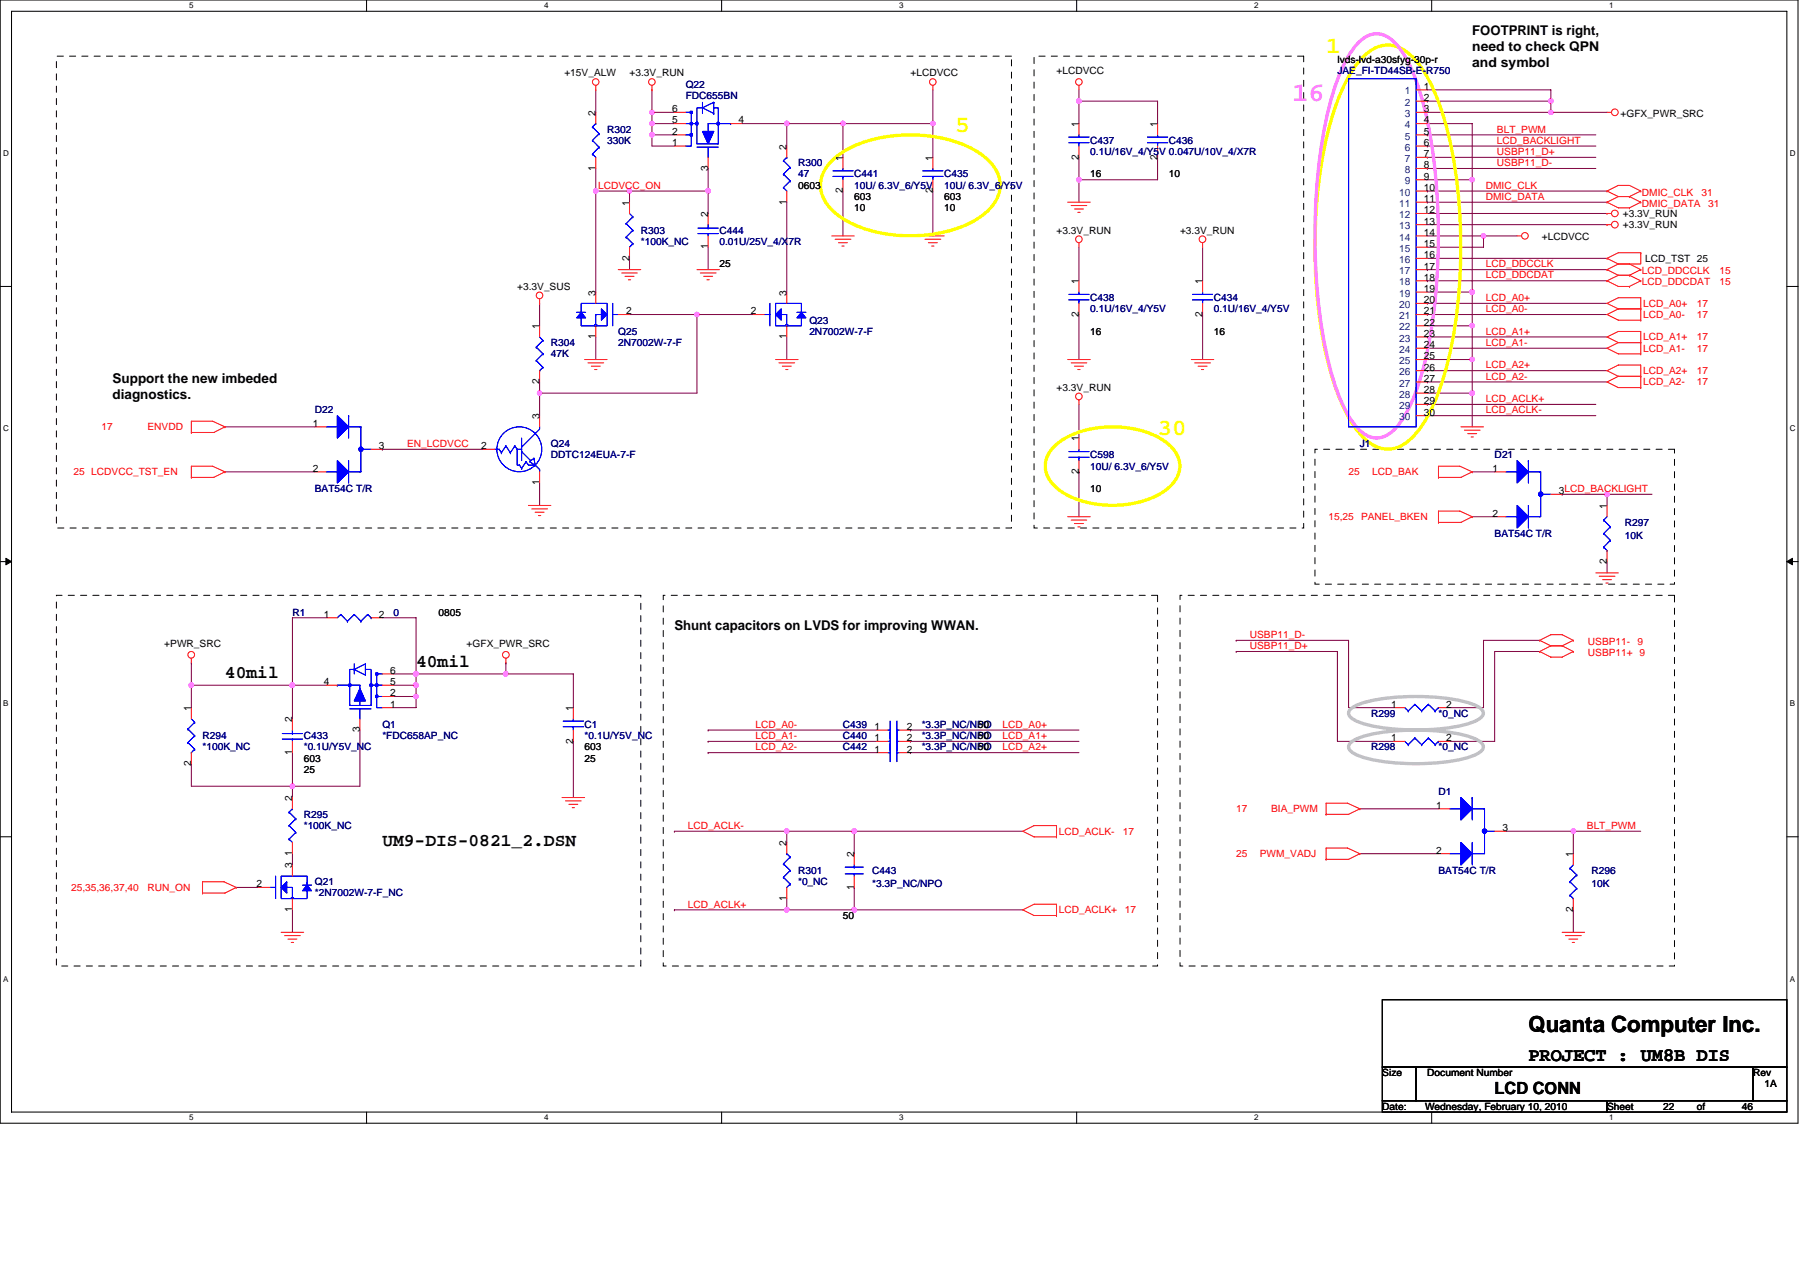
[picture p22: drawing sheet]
<svg xmlns="http://www.w3.org/2000/svg" width="297mm" height="210mm" viewBox="0 0 297 210" stroke-linecap="round" stroke-linejoin="round" font-family="sans-serif">
<defs><g id="words">
<text font-size="4.4" fill="#ff80ff" x="213.3" y="16.7">16</text>
<g font-size="3.9" fill="#ff0">
<text x="218.8" y="8.8">1</text>
<text x="157.6" y="21.8">5</text>
<text x="191" y="71.8">30</text>
</g>
<text font-size="3.7" x="252.2" y="170.3">Quanta Computer Inc.</text>
<text font-size="3.1" x="252.2" y="175.1">PROJECT : UM8B DIS</text>
<g font-size="3">
<text x="37.1" y="111.9">40mil</text>
<text x="68.7" y="110">40mil</text>
<text x="63.1" y="139.7">UM9-DIS-0821_2.DSN</text>
</g>
<text font-size="2.8" x="246.7" y="180.6">LCD CONN</text>
<g font-size="2.2">
<text x="242.9" y="5.8">FOOTPRINT is right,</text>
<text x="242.9" y="8.4">need to check QPN</text>
<text x="242.9" y="11">and symbol</text>
<text x="18.6" y="63.2">Support the new imbeded</text>
<text x="18.6" y="65.9">diagnostics.</text>
<text x="111.3" y="104">Shunt capacitors on LVDS for improving WWAN.</text>
</g>
<g font-size="1.7">
<text x="220.7" y="10.4">lvds-lvd-a30sfyg-30p-r</text>
<text x="93.1" y="12.6">+15V_ALW</text>
<text x="103.9" y="12.6">+3.3V_RUN</text>
<text x="150.2" y="12.6">+LCDVCC</text>
<text x="174.3" y="12.2">+LCDVCC</text>
<text x="235" y="16.7">2</text>
<text x="235" y="14.8">1</text>
<text x="98.3" y="19.1" transform="rotate(-90 98.3 19.1)">2</text>
<text x="110.9" y="18.5">6</text>
<text x="110.9" y="20.4">5</text>
<text x="110.9" y="22.2">2</text>
<text x="121.9" y="20.4">4</text>
<text x="178" y="21" transform="rotate(-90 178 21)">1</text>
<text x="191" y="21" transform="rotate(-90 191 21)">1</text>
<text x="235" y="20.4">4</text>
<text x="235" y="22.2">5</text>
<text x="235" y="18.5">3</text>
<text x="267.4" y="19.3">+GFX_PWR_SRC</text>
<text x="98.3" y="28.2" transform="rotate(-90 98.3 28.2)">1</text>
<text x="110.9" y="24.1">1</text>
<text x="116.8" y="28.2" transform="rotate(-90 116.8 28.2)">3</text>
<text x="129.8" y="24.7" transform="rotate(-90 129.8 24.7)">2</text>
<text x="139.1" y="26.5" transform="rotate(-90 139.1 26.5)">1</text>
<text x="153.9" y="26.5" transform="rotate(-90 153.9 26.5)">1</text>
<text x="178" y="26.3" transform="rotate(-90 178 26.3)">2</text>
<text x="179.9" y="29.3">16</text>
<text x="191" y="26.3" transform="rotate(-90 191 26.3)">2</text>
<text x="192.9" y="29.3">10</text>
<text x="235" y="27.8">8</text>
<text x="235" y="24.1">6</text>
<text x="235" y="29.7">9</text>
<text x="235" y="26">7</text>
<text x="103.9" y="34" transform="rotate(-90 103.9 34)">1</text>
<text x="116.8" y="35.8" transform="rotate(-90 116.8 35.8)">2</text>
<text x="129.8" y="33.8" transform="rotate(-90 129.8 33.8)">1</text>
<text x="131.7" y="31.2">0603</text>
<text x="139.1" y="31.9" transform="rotate(-90 139.1 31.9)">2</text>
<text x="141" y="34.9">10</text>
<text x="141" y="33">603</text>
<text x="153.9" y="31.9" transform="rotate(-90 153.9 31.9)">2</text>
<text x="155.8" y="34.9">10</text>
<text x="155.8" y="33">603</text>
<text x="235" y="35.2">12</text>
<text x="235" y="31.5">10</text>
<text x="235" y="33.4">11</text>
<text x="267.8" y="35.8">+3.3V_RUN</text>
<text x="116.8" y="41.2" transform="rotate(-90 116.8 41.2)">1</text>
<text x="174.3" y="38.6">+3.3V_RUN</text>
<text x="194.7" y="38.6">+3.3V_RUN</text>
<text x="235" y="38.9">14</text>
<text x="235" y="40.8">15</text>
<text x="235" y="37.1">13</text>
<text x="254.4" y="39.7">+LCDVCC</text>
<text x="267.8" y="37.7">+3.3V_RUN</text>
<text x="85.3" y="47.8">+3.3V_SUS</text>
<text x="103.9" y="43" transform="rotate(-90 103.9 43)">2</text>
<text x="118.7" y="44.1">25</text>
<text x="178" y="46.9" transform="rotate(-90 178 46.9)">1</text>
<text x="198.4" y="46.9" transform="rotate(-90 198.4 46.9)">1</text>
<text x="235" y="46.3">18</text>
<text x="235" y="42.6">16</text>
<text x="235" y="44.5">17</text>
<text x="271.5" y="43.2">LCD_TST 25</text>
<text x="98.3" y="48.8" transform="rotate(-90 98.3 48.8)">3</text>
<text x="103.3" y="51.9">2</text>
<text x="123.9" y="51.9">2</text>
<text x="129.8" y="48.8" transform="rotate(-90 129.8 48.8)">3</text>
<text x="178" y="52.3" transform="rotate(-90 178 52.3)">2</text>
<text x="198.4" y="52.3" transform="rotate(-90 198.4 52.3)">2</text>
<text x="235" y="53.8">22</text>
<text x="235" y="50.1">20</text>
<text x="235" y="51.9">21</text>
<text x="235" y="48.2">19</text>
<text x="89" y="54.3" transform="rotate(-90 89 54.3)">1</text>
<text x="98.3" y="56" transform="rotate(-90 98.3 56)">1</text>
<text x="129.8" y="56" transform="rotate(-90 129.8 56)">1</text>
<text x="179.9" y="55.3">16</text>
<text x="200.3" y="55.3">16</text>
<text x="235" y="57.5">24</text>
<text x="235" y="59.3">25</text>
<text x="235" y="55.6">23</text>
<text x="89" y="63.4" transform="rotate(-90 89 63.4)">2</text>
<text x="174.3" y="64.5">+3.3V_RUN</text>
<text x="235" y="64.9">28</text>
<text x="235" y="61.2">26</text>
<text x="235" y="63">27</text>
<text x="51.6" y="70.4">1</text>
<text x="89" y="69.2" transform="rotate(-90 89 69.2)">3</text>
<text x="235" y="68.6">30</text>
<text x="235" y="66.7">29</text>
<text x="51.6" y="77.9">2</text>
<text x="62.5" y="74.1">3</text>
<text x="79.4" y="74.1">2</text>
<text x="178" y="72.9" transform="rotate(-90 178 72.9)">1</text>
<text x="246.3" y="77.9">1</text>
<text x="89" y="80.1" transform="rotate(-90 89 80.1)">1</text>
<text x="178" y="78.3" transform="rotate(-90 178 78.3)">2</text>
<text x="179.9" y="81.2">10</text>
<text x="257.2" y="81.6">3LCD_BACKLIGHT</text>
<text x="246.3" y="85.3">2</text>
<text x="265.2" y="84" transform="rotate(-90 265.2 84)">1</text>
<text x="265.2" y="93.1" transform="rotate(-90 265.2 93.1)">2</text>
<text x="53.4" y="102">1</text>
<text x="62.5" y="102">2</text>
<text x="72.4" y="101.6">0805</text>
<text x="27.1" y="106.8">+PWR_SRC</text>
<text x="77" y="106.8">+GFX_PWR_SRC</text>
<text x="53.4" y="113.1">4</text>
<text x="64.4" y="111.2">6</text>
<text x="64.4" y="113.1">5</text>
<text x="31.6" y="117.4" transform="rotate(-90 31.6 117.4)">1</text>
<text x="48.2" y="119.2" transform="rotate(-90 48.2 119.2)">2</text>
<text x="64.4" y="115">2</text>
<text x="64.4" y="116.8">1</text>
<text x="94.6" y="117.4" transform="rotate(-90 94.6 117.4)">1</text>
<text x="229.6" y="116.8">1</text>
<text x="238.7" y="116.8">2</text>
<text x="48.2" y="124.6" transform="rotate(-90 48.2 124.6)">1</text>
<text x="50.1" y="125.7">603</text>
<text x="59.4" y="120.9" transform="rotate(-90 59.4 120.9)">3</text>
<text x="94.6" y="122.7" transform="rotate(-90 94.6 122.7)">2</text>
<text x="96.5" y="125.7">25</text>
<text x="96.5" y="123.9">603</text>
<text x="144.3" y="122.4">1</text>
<text x="144.3" y="120.5">1</text>
<text x="144.3" y="124.2">1</text>
<text x="149.7" y="122.4">2</text>
<text x="149.7" y="120.5">2</text>
<text x="149.7" y="124.2">2</text>
<text x="161.4" y="122">50</text>
<text x="161.4" y="120.2">50</text>
<text x="161.4" y="123.9">50</text>
<text x="229.6" y="122.4">1</text>
<text x="238.7" y="122.4">2</text>
<text x="31.6" y="126.5" transform="rotate(-90 31.6 126.5)">2</text>
<text x="50.1" y="127.6">25</text>
<text x="48.2" y="132.2" transform="rotate(-90 48.2 132.2)">2</text>
<text x="237" y="133.5">1</text>
<text x="247.9" y="137.2">3</text>
<text x="48.2" y="143.3" transform="rotate(-90 48.2 143.3)">3</text>
<text x="48.2" y="141.3" transform="rotate(-90 48.2 141.3)">1</text>
<text x="129.8" y="139.6" transform="rotate(-90 129.8 139.6)">2</text>
<text x="140.9" y="141.5" transform="rotate(-90 140.9 141.5)">2</text>
<text x="237" y="140.9">2</text>
<text x="259.6" y="141.5" transform="rotate(-90 259.6 141.5)">1</text>
<text x="42.3" y="146.5">2</text>
<text x="129.8" y="148.7" transform="rotate(-90 129.8 148.7)">1</text>
<text x="140.9" y="146.9" transform="rotate(-90 140.9 146.9)">1</text>
<text x="48.2" y="150.6" transform="rotate(-90 48.2 150.6)">1</text>
<text x="139.1" y="151.7">50</text>
<text x="259.6" y="150.6" transform="rotate(-90 259.6 150.6)">2</text>
<text x="228.1" y="177.6">Size</text>
<text x="235.5" y="177.6">Document Number</text>
<text x="289.3" y="177.6">Rev</text>
<text x="291.2" y="179.5">1A</text>
<text x="228.1" y="183.2">Date:</text>
<text x="235.2" y="183.2">Wednesday, February 10, 2010</text>
<text x="265.2" y="183.2">Sheet</text>
<text x="274.5" y="183.2">22</text>
<text x="280" y="183.2">of</text>
<text x="287.4" y="183.2">46</text>
</g>
<g font-size="1.7" fill="#000080">
<text x="113.2" y="14.5">Q22</text>
<text x="113.2" y="16.3">FDC655BN</text>
<text x="220.7" y="12.2">JAE_FI-TD44SB-E-R750</text>
<text x="100.2" y="21.9">R302</text>
<text x="100.2" y="23.7">330K</text>
<text x="179.9" y="23.7">C437</text>
<text x="192.9" y="23.7">C436</text>
<text x="131.7" y="27.5">R300</text>
<text x="131.7" y="29.3">47</text>
<text x="141" y="29.3">C441</text>
<text x="155.8" y="29.3">C435</text>
<text x="179.9" y="25.6">0.1U/16V_4/Y5V 0.047U/10V_4/X7R</text>
<text x="141" y="31.2">10U/ 6.3V_6/Y5V</text>
<text x="155.8" y="31.2">10U/ 6.3V_6/Y5V</text>
<text x="105.7" y="38.6">R303</text>
<text x="105.7" y="40.4">*100K_NC</text>
<text x="118.7" y="38.6">C444</text>
<text x="118.7" y="40.4">0.01U/25V_4/X7R</text>
<text x="133.6" y="53.4">Q23</text>
<text x="179.9" y="49.7">C438</text>
<text x="179.9" y="51.6">0.1U/16V_4/Y5V</text>
<text x="200.3" y="49.7">C434</text>
<text x="200.3" y="51.6">0.1U/16V_4/Y5V</text>
<text x="90.9" y="57.1">R304</text>
<text x="90.9" y="59">47K</text>
<text x="102" y="55.3">Q25</text>
<text x="102" y="57.1">2N7002W-7-F</text>
<text x="133.6" y="55.3">2N7002W-7-F</text>
<text x="52" y="68.2">D22</text>
<text x="90.9" y="75.6">DDTC124EUA-7-F</text>
<text x="90.9" y="73.8">Q24</text>
<text x="179.9" y="75.6">C598</text>
<text x="179.9" y="77.5">10U/ 6.3V_6/Y5V</text>
<text x="224.4" y="73.8">J1</text>
<text x="246.7" y="75.6">D21</text>
<text x="52" y="81.2">BAT54C T/R</text>
<text x="246.7" y="88.6">BAT54C T/R</text>
<text x="268.2" y="86.8">R297</text>
<text x="268.2" y="89">10K</text>
<text x="48.3" y="101.6">R1</text>
<text x="64.9" y="101.6">0</text>
<text x="226.3" y="118.3">R299</text>
<text x="237.4" y="118.3">*0_NC</text>
<text x="33.4" y="122">R294</text>
<text x="33.4" y="123.9">*100K_NC</text>
<text x="50.1" y="122">C433</text>
<text x="50.1" y="123.9">*0.1U/Y5V_NC</text>
<text x="63.1" y="120.2">Q1</text>
<text x="63.1" y="122">*FDC658AP_NC</text>
<text x="96.5" y="120.2">C1</text>
<text x="96.5" y="122">*0.1U/Y5V_NC</text>
<text x="139.1" y="122">C440</text>
<text x="139.1" y="120.2">C439</text>
<text x="139.1" y="123.9">C442</text>
<text x="152.1" y="122">*3.3P_NC/NPO</text>
<text x="152.1" y="120.2">*3.3P_NC/NPO</text>
<text x="152.1" y="123.9">*3.3P_NC/NPO</text>
<text x="226.3" y="123.9">R298</text>
<text x="237.4" y="123.9">*0_NC</text>
<text x="237.4" y="131.3">D1</text>
<text x="50.1" y="135">R295</text>
<text x="50.1" y="136.8">*100K_NC</text>
<text x="52" y="146.1">Q21</text>
<text x="52" y="148">*2N7002W-7-F_NC</text>
<text x="131.7" y="144.3">R301</text>
<text x="131.7" y="146.1">*0_NC</text>
<text x="143.9" y="144.3">C443</text>
<text x="143.9" y="146.5">*3.3P_NC/NPO</text>
<text x="237.4" y="144.3">BAT54C T/R</text>
<text x="262.6" y="144.3">R296</text>
<text x="262.6" y="146.5">10K</text>
</g>
<g font-size="1.7" fill="#004080">
<text x="231.8" y="17.5">2</text>
<text x="231.8" y="15.6">1</text>
<text x="231.8" y="21.2">4</text>
<text x="231.8" y="23">5</text>
<text x="231.8" y="19.3">3</text>
<text x="231.8" y="28.6">8</text>
<text x="231.8" y="24.9">6</text>
<text x="231.8" y="26.7">7</text>
<text x="230.9" y="32.3">10</text>
<text x="230.9" y="34.1">11</text>
<text x="231.8" y="30.4">9</text>
<text x="230.9" y="39.7">14</text>
<text x="230.9" y="36">12</text>
<text x="230.9" y="41.6">15</text>
<text x="230.9" y="37.8">13</text>
<text x="230.9" y="47.1">18</text>
<text x="230.9" y="43.4">16</text>
<text x="230.9" y="45.3">17</text>
<text x="230.9" y="50.8">20</text>
<text x="230.9" y="52.7">21</text>
<text x="230.9" y="49">19</text>
<text x="230.9" y="58.3">24</text>
<text x="230.9" y="54.5">22</text>
<text x="230.9" y="56.4">23</text>
<text x="230.9" y="65.7">28</text>
<text x="230.9" y="62">26</text>
<text x="230.9" y="63.8">27</text>
<text x="230.9" y="60.1">25</text>
<text x="230.9" y="69.4">30</text>
<text x="230.9" y="67.5">29</text>
</g>
<g font-size="1.7" fill="#f00">
<text x="247" y="21.9">BLT_PWM</text>
<text x="247" y="23.7">LCD_BACKLIGHT</text>
<text x="247" y="25.6">USBP11_D+</text>
<text x="247" y="27.4">USBP11_D-</text>
<text x="98.7" y="31.2">LCDVCC_ON</text>
<text x="245.2" y="31.2">DMIC_CLK</text>
<text x="245.2" y="33">DMIC_DATA</text>
<text x="271" y="32.3">DMIC_CLK</text>
<text x="271" y="34.1">DMIC_DATA</text>
<text x="280.8" y="32.3">31</text>
<text x="281.9" y="34.1">31</text>
<text x="245.2" y="44.1">LCD_DDCCLK</text>
<text x="245.2" y="46">LCD_DDCDAT</text>
<text x="271" y="45.3">LCD_DDCCLK</text>
<text x="271" y="47.1">LCD_DDCDAT</text>
<text x="283.7" y="45.3">15</text>
<text x="283.7" y="47.1">15</text>
<text x="245.2" y="49.7">LCD_A0+</text>
<text x="245.2" y="51.5">LCD_A0-</text>
<text x="271.1" y="50.6">LCD_A0+</text>
<text x="271.1" y="52.5">LCD_A0-</text>
<text x="280" y="50.6">17</text>
<text x="280" y="52.5">17</text>
<text x="245.2" y="55.2">LCD_A1+</text>
<text x="245.2" y="57.1">LCD_A1-</text>
<text x="271.1" y="56.2">LCD_A1+</text>
<text x="271.1" y="58">LCD_A1-</text>
<text x="280" y="56.2">17</text>
<text x="280" y="58">17</text>
<text x="245.2" y="62.7">LCD_A2-</text>
<text x="245.2" y="60.8">LCD_A2+</text>
<text x="271.1" y="63.6">LCD_A2-</text>
<text x="271.1" y="61.7">LCD_A2+</text>
<text x="280" y="63.6">17</text>
<text x="280" y="61.7">17</text>
<text x="16.7" y="71">17</text>
<text x="24.3" y="71">ENVDD</text>
<text x="245.2" y="68.2">LCD_ACLK-</text>
<text x="245.2" y="66.4">LCD_ACLK+</text>
<text x="67.2" y="73.8">EN_LCDVCC</text>
<text x="12.1" y="78.4">25 LCDVCC_TST_EN</text>
<text x="222.5" y="78.4">25</text>
<text x="226.4" y="78.4">LCD_BAK</text>
<text x="219.2" y="85.9">15,25</text>
<text x="224.6" y="85.9">PANEL_BKEN</text>
<text x="206.2" y="107.2">USBP11_D+</text>
<text x="206.2" y="105.3">USBP11_D-</text>
<text x="262" y="106.4">USBP11-</text>
<text x="270.2" y="106.4">9</text>
<text x="262" y="108.3">USBP11+ 9</text>
<text x="124.7" y="122">LCD_A1-</text>
<text x="124.7" y="120.1">LCD_A0-</text>
<text x="124.7" y="123.9">LCD_A2-</text>
<text x="165.5" y="122">LCD_A1+</text>
<text x="165.5" y="120.1">LCD_A0+</text>
<text x="165.5" y="123.9">LCD_A2+</text>
<text x="113.5" y="136.8">LCD_ACLK-</text>
<text x="174.7" y="137.8">LCD_ACLK-</text>
<text x="185.3" y="137.8">17</text>
<text x="204" y="134.1">17</text>
<text x="209.8" y="134.1">BIA_PWM</text>
<text x="261.9" y="136.8">BLT_PWM</text>
<text x="204" y="141.5">25</text>
<text x="207.9" y="141.5">PWM_VADJ</text>
<text x="11.7" y="147">25,35,36,37,40</text>
<text x="24.3" y="147">RUN_ON</text>
<text x="113.5" y="149.8">LCD_ACLK+</text>
<text x="174.7" y="150.7">LCD_ACLK+</text>
<text x="185.6" y="150.7">17</text>
</g>
<g font-size="1.3">
<text x="31.2" y="1.4">5</text>
<text x="89.8" y="1.4">4</text>
<text x="148.4" y="1.4">3</text>
<text x="207" y="1.4">2</text>
<text x="265.6" y="1.4">1</text>
<text x=".5" y="25.8">D</text>
<text x="295.3" y="25.8">D</text>
<text x=".5" y="71.2">C</text>
<text x="295.3" y="71.2">C</text>
<text x=".5" y="116.6">B</text>
<text x="295.3" y="116.6">B</text>
<text x=".5" y="162">A</text>
<text x="295.3" y="162">A</text>
<text x="31.2" y="185">5</text>
<text x="89.8" y="185">4</text>
<text x="148.4" y="185">3</text>
<text x="207" y="185">2</text>
<text x="265.6" y="185">1</text>
</g>
</g></defs>
<path d="M0 0h296.7v185.4h-296.7zM1.9 1.9h293v181.7h-293z" fill="none" stroke="#000" stroke-width=".17"/>
<g fill="#fff">
<path d="M31.2 .2h.7v1.5h-.7z"/>
<path d="M31.2 183.8h.7v1.4h-.7z"/>
</g>
<path d="M60.5 0v1.9M60.5 183.6v1.8" fill="none" stroke="#000" stroke-width=".17"/>
<g fill="#fff">
<path d="M89.8 .2h.7v1.5h-.7z"/>
<path d="M89.8 183.8h.7v1.4h-.7z"/>
</g>
<path d="M119.1 0v1.9M119.1 183.6v1.8" fill="none" stroke="#000" stroke-width=".17"/>
<g fill="#fff">
<path d="M148.4 .2h.7v1.5h-.7z"/>
<path d="M148.4 183.8h.7v1.4h-.7z"/>
</g>
<path d="M177.7 0v1.9M177.7 183.6v1.8" fill="none" stroke="#000" stroke-width=".17"/>
<g fill="#fff">
<path d="M207 .2h.7v1.5h-.7z"/>
<path d="M207 183.8h.7v1.4h-.7z"/>
</g>
<path d="M236.3 0v1.9M236.3 183.6v1.8" fill="none" stroke="#000" stroke-width=".17"/>
<g fill="#fff">
<path d="M265.6 .2h.7v1.5h-.7z"/>
<path d="M265.6 183.8h.7v1.4h-.7z"/>
<path d="M.5 24.6h1v1.4h-1z"/>
<path d="M295.3 24.6h1v1.4h-1z"/>
<path d="M.5 70h1v1.5h-1z"/>
<path d="M295.3 70h1v1.5h-1z"/>
</g>
<path d="M0 47.3h1.9M294.9 47.3h1.8" fill="none" stroke="#000" stroke-width=".17"/>
<g fill="#fff">
<path d="M.5 115.4h.9v1.5h-.9z"/>
<path d="M295.3 115.4h.9v1.5h-.9z"/>
</g>
<path d="M0 92.7h1.9M294.9 92.7h1.8" fill="none" stroke="#000" stroke-width=".17"/>
<path d="M1 92.2l.9 .5-.9 .5zM294.9 92.7l.9-.5v1z" fill="#000" stroke="#000" stroke-width=".17"/>
<g fill="#fff">
<path d="M.5 160.8h.9v1.5h-.9z"/>
<path d="M295.3 160.8h.9v1.5h-.9z"/>
</g>
<path d="M0 138.1h1.9M294.9 138.1h1.8M228.1 176.1h5.6v5.6h-5.6zM228.1 165h66.8v11.1h-66.8zM233.7 176.1h55.6v5.6h-55.6zM289.3 176.1h5.6v5.6h-5.6zM228.1 181.7h37.1v1.9h-37.1zM265.2 181.7h29.7v1.9h-29.7z" fill="none" stroke="#000" stroke-width=".17"/>
<g fill="none" stroke="#800040" stroke-width=".17">
<path d="M98.3 14.8v3.7M107.6 18.5h.1M107.6 14.8v3.7M107.6 18.5h3.7M107.6 18.5v3.8M153.9 14.8v5.6M178.1 14.8v1.9M178.1 16.7h12.9v3.7M178.1 16.7h.1M178.1 16.7v3.7M235.5 16.7h.1M235.5 18.5h20.4"/>
<path d="M235.5 14.8h20.4v1.9M235.5 16.7h20.4M255.9 18.5h.1M255.9 16.7v1.8M255.9 18.5h9.3M98.3 31.5h.1M98.3 27.8v3.7M98.3 31.5h18.6M98.3 31.5v16.7M103.9 31.5h.1M103.9 31.5v1.9M107.6 22.3v1.8h3.7"/>
<path d="M107.6 20.4h3.7M107.6 22.3h3.7M107.6 20.4h.1M116.9 27.8v3.7M116.9 31.5v3.7M122.4 20.4h7.4M129.8 33.4v14.8M129.8 20.4v3.7M129.8 20.4h9.3v5.6M129.8 20.4h.1M139.1 20.4h.1M139.1 31.5v7.4"/>
<path d="M139.1 20.4h14.8M153.9 20.4v5.6M153.9 31.5v7.4M178.1 29.7h.1M178.1 26v3.7M178.1 29.7v3.7M191 26v3.7h-12.9M235.5 22.3h.1M235.5 24.1h.1M235.5 26h.1M235.5 27.8h.1M235.5 31.5h.1"/>
<path d="M235.5 33.4h.1M235.5 35.2h29.7M235.5 37.1h29.7M235.5 38.9h9.3v1.9h-9.3M235.5 29.7h7.4M235.5 20.4h7.4v9.3M235.5 31.5h29.7M235.5 22.3h27.9M235.5 24.1h27.9M235.5 26h27.9M235.5 27.8h27.9M235.5 33.4h29.7"/>
<path d="M242.9 29.7h.1M242.9 29.7v40.8M244.8 38.9h.1M244.8 38.9h5.6M89 50.1v3.7M98.3 55.6v3.8M103.9 42.7v1.8M103.9 51.9h11.1M115 51.9h.1M115 51.9h9.3M115 51.9v13h-26M116.9 40.8v3.7"/>
<path d="M129.8 55.6v3.8M178.1 40.8v5.6M178.1 51.9v7.5M198.5 40.8v5.6M198.5 51.9v7.5M235.5 42.7h29.7M235.5 44.5h.1M235.5 46.4h.1M235.5 50.1h.1M235.5 51.9h.1M235.5 55.6h.1M235.5 57.5h.1"/>
<path d="M235.5 48.2h7.4M235.5 53.8h7.4M235.5 59.4h7.4M235.5 44.5h29.7M235.5 46.4h29.7M235.5 50.1h29.7M235.5 51.9h29.7M235.5 55.6h29.7M235.5 57.5h29.7M242.9 59.4h.1M242.9 53.8h.1M242.9 48.2h.1"/>
<path d="M37.1 70.5h14.9M37.1 77.9h14.9M63.1 74.2h.1M63.1 74.2h16.7M89 64.9v3.7M89 79.7v3.7M89 64.9h.1M89 63.1v1.8M178.1 66.8v5.5M178.1 77.9h.1M178.1 77.9v7.4M235.5 63.1h.1"/>
<path d="M235.5 61.2h.1M235.5 68.6h.1M235.5 66.8h.1M235.5 64.9h7.4M235.5 63.1h29.7M235.5 61.2h29.7M235.5 68.6h27.9M235.5 66.8h27.9M242.9 77.9h3.8M242.9 64.9h.1M242.9 85.3h3.8M257.8 81.6h.1"/>
<path d="M257.8 81.6h14.8M265.2 81.6h.1M265.2 81.6v1.8M265.2 92.7v1.9M31.6 109.4h.1M31.6 113.1v3.7M31.6 113.1h.1M31.6 109.4v3.7M31.6 113.1h16.7M48.3 113.1h5.5M48.3 113.1h.1M48.3 113.1v5.6"/>
<path d="M53.8 102h-5.5v11.1M63.1 102h5.6v9.3M64.9 111.3h3.8M64.9 115h3.8M64.9 113.1h3.8M68.7 111.3h14.8M68.7 115v1.8h-3.8M68.7 115h.1M68.7 111.3v3.7M68.7 111.3h.1M83.5 109.4h.1M83.5 111.3h11.1v5.5"/>
<path d="M83.5 109.4v1.9M204 107.5h.1M204 107.5h16.7v14.9h9.3M204 105.7h.1M204 105.7h18.5v11.1h7.5M254.1 107.5h-7.4v14.9h-7.5M254.1 105.7h-9.3v11.1h-5.6M31.6 126.1v3.7h16.7M48.3 124.2v5.6M48.3 129.8h.1M48.3 129.8v1.9M59.4 120.5v9.3h-11.1"/>
<path d="M94.6 122.4v9.3M111.3 137.2h18.5v1.9M111.3 137.2h.1M116.9 122.4h.1M116.9 120.5h.1M116.9 124.2h.1M116.9 122.4h27.8M116.9 120.5h27.8M116.9 124.2h27.8M129.8 137.2h11.2v3.7M141 137.2h.1M141 137.2h27.8"/>
<path d="M150.2 122.4h.1M150.2 120.5h.1M150.2 124.2h.1M150.2 122.4h27.9M150.2 120.5h27.9M150.2 124.2h27.9M224.4 133.5h13M248.5 137.2h11.1M259.6 137.2h.1M259.6 137.2h11.2M259.6 137.2v3.7M39 146.5h3.7"/>
<path d="M48.3 150.2v3.7M48.3 140.9v1.9M111.3 150.2h29.7M111.3 150.2h.1M129.8 148.3v1.9M141 146.5h.1M141 150.2h27.8M141 146.5v3.7M224.4 140.9h13M259.6 150.2v3.7"/>
</g>
<g fill="#f0f" stroke="#f0f" stroke-width=".17">
<circle cx="141" cy="137.2" r=".37"/>
<circle cx="115" cy="51.9" r=".36"/>
<circle cx="103.9" cy="31.5" r=".37"/>
<circle cx="153.9" cy="20.4" r=".37"/>
<circle cx="139.1" cy="20.4" r=".37"/>
<circle cx="107.6" cy="18.5" r=".36"/>
<circle cx="107.6" cy="22.2" r=".36"/>
<circle cx="107.6" cy="20.4" r=".37"/>
<circle cx="89" cy="64.9" r=".36"/>
<circle cx="116.9" cy="31.5" r=".36"/>
<circle cx="98.3" cy="31.5" r=".36"/>
<circle cx="141" cy="150.2" r=".38"/>
<circle cx="129.8" cy="137.2" r=".36"/>
<circle cx="129.8" cy="150.2" r=".37"/>
<circle cx="31.5" cy="113.1" r=".37"/>
<circle cx="48.2" cy="129.8" r=".37"/>
<circle cx="48.2" cy="113.1" r=".38"/>
<circle cx="68.6" cy="115" r=".36"/>
<circle cx="68.6" cy="113.1" r=".37"/>
<circle cx="68.6" cy="111.2" r=".36"/>
<circle cx="83.5" cy="111.2" r=".36"/>
<circle cx="259.6" cy="137.2" r=".36"/>
<circle cx="178" cy="16.7" r=".37"/>
<circle cx="178" cy="29.7" r=".38"/>
<circle cx="129.8" cy="20.4" r=".37"/>
<circle cx="255.9" cy="16.7" r=".36"/>
<circle cx="255.9" cy="18.5" r=".36"/>
<circle cx="265.2" cy="81.6" r=".36"/>
<circle cx="244.8" cy="38.9" r=".37"/>
<circle cx="242.9" cy="64.9" r=".37"/>
<circle cx="242.9" cy="59.3" r=".37"/>
<circle cx="242.9" cy="53.8" r=".37"/>
<circle cx="242.9" cy="48.2" r=".38"/>
<circle cx="242.9" cy="29.7" r=".38"/>
</g>
<g fill="none" stroke="#f00" stroke-width=".17">
<path d="M98.3 14.8h.1M98.3 14.1v.7M98.3 18.5v1.9M107.6 14.8h.1M107.6 14.1v.7M111.3 18.5h1.9M153.9 14.1v.7M178.1 14.1v.7M233.7 18.5h1.8M233.7 16.7h1.8M233.7 14.8h1.8M265.2 18.5h.7"/>
<path d="M98.3 26v1.8M103.9 33.4v1.8M111.3 20.4h1.9M111.3 22.3h1.9M111.3 24.1h1.9M116.9 26v1.8M116.9 35.2v1.9M116.9 38.9v1.9M120.6 20.4h1.8M129.8 24.1v1.9M129.8 31.5v1.9M137.3 38.9h3.7"/>
<path d="M137.8 39.5h2.6M139.1 26v1.8M139.1 29.7v1.8M152.1 38.9h3.7M152.7 39.5h2.6M153.9 26v1.8M153.9 29.7v1.8M176.2 33.4h3.7M176.8 33.9h2.5M177.3 34.5h1.5M177.9 35.1h.3M178.1 20.4v1.9"/>
<path d="M178.1 24.1v1.9M191 20.4v1.9M191 24.1v1.9M233.7 35.2h1.8M233.7 37.1h1.8M233.7 20.4h1.8M233.7 22.3h1.8M233.7 24.1h1.8M233.7 38.9h1.8M233.7 31.5h1.8M233.7 27.8h1.8M233.7 33.4h1.8"/>
<path d="M233.7 29.7h1.8M233.7 26h1.8M250.4 38.9h.7M265.2 35.2h.1M265.2 37.1h.1M265.2 31.5h.1M265.2 31.5l1.9-.9h1.8l1.9 .9M265.2 33.4l1.9 .9h1.8M265.2 33.4h.1M265.2 35.2h.7M265.2 37.1h.7M265.2 31.5l1.9 .9"/>
<path d="M267.1 32.4h1.8M267.1 32.4l-1.9 1M268.9 32.4h.1M268.9 34.3h.1M268.9 32.4l1.9 1M270.8 31.5h.1M270.8 33.4h.1M270.8 31.5l-1.9 .9M270.8 33.4l-1.9 .9M89 50.1h.1M89 49.3v.8M89 53.8v1.8"/>
<path d="M96.5 59.4h3.7M97 59.9h2.6M98.3 48.2v1.9M98.3 53.8v1.8M102 44.5h3.7M102 51.9h1.9M102.6 45.1h2.6M103.1 45.6h1.5M103.7 46.2h.4M103.9 40.8v1.9M115 44.5h3.7M115.6 45.1h2.6"/>
<path d="M116.1 45.6h1.5M116.7 46.2h.3M124.3 51.9h1.8M128 59.4h3.7M128.5 59.9h2.6M129.8 48.2v1.9M129.8 53.8v1.8M138.4 40.1h1.4M138.9 40.6h.4M153.2 40.1h1.5M153.8 40.6h.3M176.2 59.4h3.7"/>
<path d="M176.8 59.9h2.5M178.1 40.1v.7M178.1 46.4v1.8M178.1 50.1v1.8M196.6 59.4h3.7M197.1 59.9h2.6M198.5 40.1v.7M198.5 46.4v1.8M198.5 50.1v1.8M233.7 51.9h1.8M233.7 57.5h1.8M233.7 53.8h1.8"/>
<path d="M233.7 50.1h1.8M233.7 46.4h1.8M233.7 42.7h1.8M233.7 59.4h1.8M233.7 55.6h1.8M233.7 48.2h1.8M233.7 44.5h1.8M233.7 40.8h1.8M265.2 42.7h.1M265.2 44.5h.1M265.2 46.4l1.9 .9h1.8M265.2 46.4h.1"/>
<path d="M265.2 42.7l1.9 .9M265.2 44.5l1.9 .9M267.1 45.4h1.8M267.1 43.6h1.8l1.9 .9M267.1 51l-1.9-.9 1.9-1h3.7v3.8M267.1 51h3.7M267.1 51l-1.9 .9 1.9 1h3.7M267.1 56.6l-1.9-1 1.9-.9h3.7v3.7M267.1 56.6h3.7M267.1 56.6l-1.9 .9 1.9 .9h3.7M267.1 43.6l-1.9 .9M267.1 45.4l-1.9 1"/>
<path d="M268.9 45.4h.1M268.9 47.3h.1M268.9 45.4l1.9 1M270.8 41.7h-3.7l-1.9 1M270.8 41.7v1.9h-3.7M270.8 41.7h.1M270.8 44.5h.1M270.8 46.4h.1M270.8 51h.1M270.8 52.9h.1M270.8 56.6h.1M270.8 58.4h.1"/>
<path d="M270.8 44.5l-1.9 .9M270.8 46.4l-1.9 .9M31.6 78.8h.1M31.6 71.4h.1M37.1 77.9l-2-.9h-3.5v1.8M37.1 77.9l-1.8 .9h-3.7M37.1 77.9h.1M37.1 70.5l-2-1h-3.5v1.9M37.1 70.5l-1.8 .9h-3.7M37.1 70.5h.1M52 77.9h1.8M52 70.5h1.8"/>
<path d="M61.2 74.2h1.9M79.8 74.2h1.8M89 61.2v1.9M89 68.6v1.9M89 77.9v1.8M97.6 60.5h1.5M98.1 61h.4M129.1 60.5h1.5M129.7 61h.3M177.3 60.5h1.5M177.9 61h.3M178.1 66v.8"/>
<path d="M178.1 72.3v1.9M178.1 76v1.9M197.7 60.5h1.5M198.3 61h.3M233.7 68.6h1.8M233.7 64.9h1.8M233.7 61.2h1.8M233.7 66.8h1.8M233.7 63.1h1.8M237.4 78.8h.1M241.1 70.5h3.7M241.7 71h2.5"/>
<path d="M242.2 71.6h1.5M242.8 72.1h.3M242.9 77.9l-2-.9h-3.5v1.8M242.9 77.9l-1.8 .9h-3.7M242.9 77.9h.1M246.7 77.9h1.8M267.1 62.1h3.7M267.1 62.1l-1.9 1 1.9 .9h3.7M267.1 62.1l-1.9-.9 1.9-.9h3.7v3.7M270.8 64h.1M270.8 62.1h.1M87.2 83.4h3.7"/>
<path d="M87.8 84h2.6M88.3 84.6h1.5M88.9 85.1h.3M176.2 85.3h3.7M176.8 85.9h2.5M177.3 86.4h1.5M177.9 87h.3M237.4 86.2h.1M242.9 85.3l-2-.9h-3.5v1.8M242.9 85.3l-1.8 .9h-3.7M242.9 85.3h.1M246.7 85.3h1.8"/>
<path d="M255.9 81.6h1.9M263.4 94.6h3.7M263.9 95.1h2.6M264.5 95.7h1.4M265 96.2h.4M265.2 83.4v1.9M265.2 90.9v1.8M31.6 108.7v.7M31.6 116.8v1.9M48.3 118.7v1.8M53.8 102h1.9M53.8 113.1h1.9"/>
<path d="M59.4 118.7v1.8M61.2 102h1.9M63.1 111.3h1.8M63.1 113.1h1.8M63.1 115h1.8M63.1 116.8h1.8M83.5 108.7v.7M94.6 116.8v1.9M230 116.8h1.8M237.4 116.8h1.8M254.1 105.7l1.8-.9h1.9l1.8 .9M254.1 105.7h.1"/>
<path d="M254.1 107.5h.1M254.1 107.5l1.8 1h1.9l1.8-1M254.1 105.7l1.8 .9M255.9 106.6h1.9M255.9 106.6l-1.8 .9M257.8 106.6l1.8 .9M259.6 105.7h.1M259.6 107.5h.1M259.6 105.7l-1.8 .9M31.6 124.2v1.9M48.3 122.4v1.8M48.3 131.7v1.8"/>
<path d="M48.3 139.1v1.8M92.7 131.7h3.8M93.3 132.2h2.6M93.9 132.8h1.5M94.4 133.3h.4M94.6 120.5v1.9M129.8 139.1v1.8M144.7 122.4h1.8M144.7 120.5h1.8M144.7 124.2h1.8M148.4 122.4h1.8M148.4 120.5h1.8"/>
<path d="M148.4 124.2h1.8M168.8 137.2l1.8-.9h3.7v1.9h-3.7zM174.3 138.2h.1M218.8 134.4h.1M224.4 133.5l-2-.9h-3.6v1.8M224.4 133.5l-1.9 .9h-3.7M224.4 133.5h.1M230 122.4h1.8M237.4 122.4h1.8M237.4 133.5h1.8M246.7 137.2h1.8M33.4 147.4h.1"/>
<path d="M39 146.5l-2-.9h-3.6v1.8M39 146.5l-1.9 .9h-3.7M39 146.5h.1M42.7 146.5h1.9M46.4 153.9h3.7M47 154.5h2.5M47.5 155h1.5M48.1 155.6h.3M48.3 142.8v1.8M48.3 148.3v1.9M129.8 146.5v1.8M141 140.9v1.9"/>
<path d="M141 144.6v1.9M168.8 150.2l1.8-.9h3.7v1.8h-3.7zM174.3 151.1h.1M218.8 141.9h.1M224.4 140.9l-2-.9h-3.6v1.9M224.4 140.9l-1.9 1h-3.7M224.4 140.9h.1M237.4 140.9h1.8M257.8 153.9h3.7M258.3 154.5h2.6M258.9 155h1.5M259.5 155.6h.3"/>
<path d="M259.6 140.9v1.9M259.6 148.3v1.9"/>
<circle cx="98.3" cy="13.5" r=".54"/>
<circle cx="107.6" cy="13.5" r=".54"/>
<circle cx="153.9" cy="13.5" r=".54"/>
<circle cx="178" cy="13.5" r=".54"/>
<circle cx="266.5" cy="18.5" r=".55"/>
<circle cx="178" cy="39.5" r=".55"/>
<circle cx="198.4" cy="39.5" r=".55"/>
<circle cx="251.7" cy="38.9" r=".55"/>
<circle cx="266.5" cy="37.1" r=".55"/>
<circle cx="266.5" cy="35.2" r=".55"/>
<circle cx="89" cy="48.8" r=".55"/>
<circle cx="178" cy="65.4" r=".55"/>
<circle cx="31.6" cy="108.1" r=".55"/>
<circle cx="83.5" cy="108.1" r=".55"/>
</g>
<path d="M9.3 9.3h157.6v77.9h-157.6zM170.6 9.3h44.5v77.9h-44.5zM217 74.2h59.3v22.2h-59.3zM9.3 98.3h96.4v61.2h-96.4zM109.4 98.3h81.6v61.2h-81.6zM194.7 98.3h81.6v61.2h-81.6z" fill="none" stroke="#000" stroke-width=".17" stroke-dasharray="1 1 1 1 1 1 1 1"/>
<path d="M225.2 9.1a5.1 5.1 0 0 1 7.6 0 20.6 20.6 0 0 1 4.7 8.1 76.8 76.8 0 0 1 3.4 29 58.9 58.9 0 0 1-4.8 21.5 12.2 12.2 0 0 1-5.1 6 5 5 0 0 1-5.8-1.3 20.6 20.6 0 0 1-4.7-8 77 77 0 0 1-3.3-29 59 59 0 0 1 4.7-21.5 16.1 16.1 0 0 1 3.3-4.8zM137.7 26.1a18.5 18.5 0 0 1 10.8-3.8 21.9 21.9 0 0 1 13.3 3.1 6.6 6.6 0 0 1 3.3 5.2 6.6 6.6 0 0 1-3.3 5.2 22.5 22.5 0 0 1-16.6 2.6 15.4 15.4 0 0 1-8.3-4.2 5.2 5.2 0 0 1 0-7.3zM174 73.7a13.9 13.9 0 0 1 9.6-3.2 13.9 13.9 0 0 1 9.6 3.2 4.3 4.3 0 0 1 0 6.5 13.9 13.9 0 0 1-9.6 3.2 13.9 13.9 0 0 1-9.6-3.2 4.3 4.3 0 0 1 0-6.5z" fill="none" stroke="#ff0" stroke-width=".55"/>
<path d="M223 116.9a13.2 13.2 0 0 1 6-1.7 35.2 35.2 0 0 1 14 1 2.25 2.25 0 0 1 1.8 1.5 2.26 2.26 0 0 1-1.8 1.5 35.2 35.2 0 0 1-15.4 .9 11.6 11.6 0 0 1-4.6-1.6 .91 .91 0 0 1 0-1.6zM223 122.5a13.1 13.1 0 0 1 6-1.7 35.1 35.1 0 0 1 14 1 2.25 2.25 0 0 1 1.8 1.5 2.26 2.26 0 0 1-1.8 1.5 35.2 35.2 0 0 1-15.4 .8 11.6 11.6 0 0 1-4.6-1.5 .92 .92 0 0 1 0-1.6z" fill="none" stroke="#c0c0c0" stroke-width=".55"/>
<path d="M223.8 7.4a4.3 4.3 0 0 1 4.3-1.7 6.4 6.4 0 0 1 3.2 2.8 38.5 38.5 0 0 1 4.8 14.4 100.1 100.1 0 0 1-.9 36.6 31.1 31.1 0 0 1-3.9 9.9 5.7 5.7 0 0 1-4.1 2.9 4.6 4.6 0 0 1-3.4-1.9 23.8 23.8 0 0 1-4.1-8.8 95.5 95.5 0 0 1-2.1-33.7 56.3 56.3 0 0 1 4-16.8l1.4-2.6z" fill="none" stroke="#ff80ff" stroke-width=".55"/>
<g fill="none" stroke="#00f" stroke-width=".17">
<path d="M113.2 18.5h.9v3.8h-.9M113.9 18.4h.4v.3h-.4zM115.9 17.8h-.9v5.9h3.5v-5.9h-.7M115.9 16.9v1.8M115.9 17.8l1.9 .9M117.8 16.9v1.6M117.8 18.7h.1M117.8 16.9h.1M117.8 16.9l-1.9 .9M222.5 13h11.2v57.5h-11.2zM97.8 25.4h.1M97.8 23.2h.1"/>
<path d="M97.8 21h.1M97.8 25.4l.5 .6M97.8 23.2l1.1 1.1M97.8 21l1.1 1.1M98.3 20.4h.1M98.3 20.4l-.5 .6M98.9 24.3h.1M98.9 22.1h.1M98.9 24.3l-1.1 1.1M98.9 22.1l-1.1 1.1M103.3 36.9h.1M103.3 39.1h.1"/>
<path d="M103.3 36.9l1.1 1.1M103.3 39.1l1.1 1.1M103.9 35.2l.5 .6M104.4 35.8h.1M104.4 38h.1M104.4 35.8l-1.1 1.1M104.4 38l-1.1 1.1M113.2 20.4h1.1v-.2h-.4v.4h.4v-.2h-.2M113.9 22.1h.4v.3h-.4v-.3h.2v2h-.9M114.3 20.4h.7M114.8 20.2h.4v.4h-.4zM115 24.3h3.5"/>
<path d="M115.2 37.7h3.3M115.2 38.6h3.3M116.9 38.6v.3M116.9 37.7h.1M116.9 24.3v1.7M116.9 37.1v.6M118.3 20.2h.4v.4h-.4zM120.6 20.4h-3.7v1.3M120.6 20.4h.1M129.3 31h.1M129.3 28.7h.1M129.3 26.5h.1"/>
<path d="M129.3 31l.5 .5M129.3 28.7l1.1 1.2M129.3 26.5l1.1 1.1M129.8 26h.1M129.8 26l-.5 .5M130.4 29.9h.1M130.4 27.6h.1M130.4 29.9l-1.1 1.1M130.4 27.6l-1.1 1.1M137.5 29.1h3.3M137.5 28.2h3.3M139.1 27.8v.4"/>
<path d="M139.1 29.1h.1M139.1 29.1v.6M152.3 29.1h3.3M152.3 28.2h3.3M153.9 27.8v.4M153.9 29.1h.1M153.9 29.1v.6M176.4 23.6h3.3M176.4 22.6h3.3M178.1 22.3v.3M178.1 23.6h.1M178.1 23.6v.5"/>
<path d="M189.4 23.6h3.3M189.4 22.6h3.3M191 22.3v.3M191 23.6h.1M191 23.6v.5M88.5 57.3h.1M88.5 59.5h.1M88.5 57.3l1.1 1.1M88.5 59.5l1.1 1.1M89 55.6l.6 .6M89.6 56.2h.1M89.6 58.4h.1"/>
<path d="M89.6 56.2l-1.1 1.1M89.6 58.4l-1.1 1.1M95.2 51.6h1.4M95.9 51.6v-1.5h4.3v3.7h-1.9v-1.9h.9M95.9 52.5v1.3h2.4M98.3 53.8h-.2v-.2h.4v.2M98.3 53.8h.1M101.1 51.9h.9M101.1 50.1v3.7M103.9 40.8h.1M104.4 40.2h.1M104.4 40.2l-.5 .6"/>
<path d="M126.1 51.9h1M127.1 50.1v3.7M129.7 53.8v-.2h.3v.2h-.2M129.8 53.8h.1M131.5 51.6h1.5M132.2 51.6v-1.5h-4.2v3.7h1.8v-1.9h-.9M132.2 52.5v1.3h-2.4M176.4 49.5h3.3M176.4 48.6h3.3M178.1 48.2v.4M178.1 49.5h.1M178.1 49.5v.6"/>
<path d="M196.8 49.5h3.3M196.8 48.6h3.3M198.5 48.2v.4M198.5 49.5h.1M198.5 49.5v.6M53.8 70.5h1.9M53.8 77.9h1.9M57.5 70.5h2.1v3.3M57.5 76v3.7M57.5 68.6h.1M57.5 68.6v3.7M59.6 74.5v3.4h-2.1"/>
<path d="M59.9 74.2h1.3M81.6 74.2h.8l.3 .5M82.7 74.7h.1M83.5 73.6h.1M83.5 73.6l-.8 1.1M83.5 73.6l.7 1.1M84.2 74.7h.1M85 73.6h.1M85 73.6l-.8 1.1M85 73.6l.3 .6M85.3 74.2h.8M85.3 74.2v2.6h.4l.4 .5"/>
<path d="M86.1 72.3v3.7M86.1 74.5h.1M86.1 77.3h.1M86.1 74.5l1.5 1.5M86.8 76.2h.1M86.8 76.2l.4 .6h1.1M86.8 76.2l-.7 1.1M88.1 75.6h.1M88.1 75.6l-.7 .6 .9 .6M88.1 75.6l.2 1.2M88.3 76.8h.1M88.3 76.8l.7 .7"/>
<path d="M89 61.2h.1M89 77.5v.4M89 77.5h.1M89 70.5v.3l-2.9 3M89.6 60.6h.1M89.6 60.6l-.6 .6M176.4 75.5h3.3M176.4 74.5h3.3M178.1 74.2v.3M178.1 75.5h.1M178.1 75.5v.5M248.5 77.9h1.9"/>
<path d="M252.2 77.9h2.1v3.3M252.2 76h.1M252.2 76v3.7M248.5 85.3h1.9M252.2 83.4v3.8M254.3 82v3.3h-2.1M254.6 81.6h1.3M264.6 85.9h.1M264.6 88.1h.1M264.6 90.3h.1M264.6 85.9l1.1 1.1M264.6 88.1l1.1 1.1"/>
<path d="M264.6 90.3l.6 .6M265.2 90.9h.1M265.2 85.3l-.6 .6M265.7 87h.1M265.7 89.2h.1M265.7 87l-1.1 1.1M265.7 89.2l-1.1 1.1M31.6 118.7l.5 .5M32.1 119.2h.1M32.1 119.2l-1.1 1.2M55.7 113.1h3.7v3.4M55.7 113.1h.1"/>
<path d="M56.2 101.4h.1M56.2 101.4l-.5 .6M56.2 101.4l1.1 1.2M57.3 102.6h.1M57.5 112.9h.4v.4h-.4zM57.7 117h3.5M58.5 101.4h.1M58.5 110.5h-.8v6h3.5v-6h-.9M58.5 110.5l1.8-.9v1.8zM58.5 109.6v1.7M58.5 110.5h.1M58.5 101.4l-1.2 1.2"/>
<path d="M58.5 101.4l1.1 1.2M59.4 117v1.7M59.6 102.6h.1M60.7 101.4h.1M60.7 101.4l-1.1 1.2M60.7 101.4l.5 .6M61 112.9h.4v.4h-.4zM61.2 102h.1M61.2 113.1h.8M62 111.1h.4v.3h-.4zM62.2 113.1h-.2v.2h.4v-.4h-.4v.2h1.1M62.4 114.8h-.4v.3h.4v-.3h-.2v2h.9"/>
<path d="M63.1 111.3h-.9v3.7h.9M92.9 120h3.4M92.9 119h3.4M94.6 118.7v.3M94.6 120h.1M94.6 120v.5M146.9 119v3M148 119v3M231.8 116.8l.6 .6M232.4 117.4h.1M233.5 116.3h.1M233.5 116.3l-1.1 1.1"/>
<path d="M233.5 116.3l1.1 1.1M234.6 117.4h.1M235.7 116.3h.1M235.7 116.3l-1.1 1.1M235.7 116.3l1.1 1.1M236.8 117.4h.1M237.4 116.8h.1M237.4 116.8l-.6 .6M31 120.4h.1M31 122.6h.1M31 120.4l1.1 1.1M31 122.6l1.1 1.1"/>
<path d="M31.6 124.2h.1M32.1 121.5h.1M32.1 123.7h.1M32.1 121.5l-1.1 1.1M32.1 123.7l-.5 .5M46.6 121.1h3.3M46.6 122h3.3M47.7 138.5h.1M47.7 136.3h.1M47.7 134.1h.1M47.7 138.5l.6 .6M47.7 136.3l1.1 1.1"/>
<path d="M47.7 134.1l1.1 1.1M48.3 133.5h.1M48.3 122v.4M48.3 121.1h.1M48.3 133.5l-.6 .6M48.3 120.5v.6M48.8 137.4h.1M48.8 135.2h.1M48.8 137.4l-1.1 1.1M48.8 135.2l-1.1 1.1M146.5 122.4h.4M146.5 120.5h.4"/>
<path d="M146.5 124.2h.4M146.9 120.9v3M146.9 122.8v2.9M148 120.9v3M148 122.4h.1M148 120.5h.1M148 122.8v2.9M148 124.2h.1M148 122.4h.4M148 120.5h.4M148 124.2h.4M231.8 122.4l.6 .5"/>
<path d="M232.4 122.9h.1M233.5 121.8h.1M233.5 121.8l-1.1 1.1M233.5 121.8l1.1 1.1M234.6 122.9h.1M235.7 121.8h.1M235.7 121.8l-1.1 1.1M235.7 121.8l1.1 1.1M236.8 122.9h.1M237.4 122.4h.1M237.4 122.4l-.6 .5M239.2 133.5h1.9"/>
<path d="M242.9 133.5h2.1v3.3M242.9 139.1v3.7M242.9 131.7h.1M242.9 131.7v3.7M245 137.6v3.3h-2.1M245.4 137.2h1.3M44.6 146.5h.9M45.5 144.6v3.7M48.1 148.3v-.1h.3v.1h-.1M48.3 148.3h.1M49.9 146.1h1.5M50.7 146.1v-1.5h-4.3v3.7h1.9v-1.8h-1"/>
<path d="M50.7 147v1.3h-2.4M129.3 144.8h.1M129.3 142.6h.1M129.3 144.8l1.1 1.1M129.3 142.6l1.1 1.1M129.8 140.9h.1M129.8 140.9l.6 .6M130.4 145.9h.1M130.4 143.7h.1M130.4 141.5h.1M130.4 145.9l-.6 .6M130.4 143.7l-1.1 1.1"/>
<path d="M130.4 141.5l-1.1 1.1M139.5 143.2h2.9M139.5 144.3h2.9M141 144.3v.3M141 143.2h.1M141 142.8v.4M239.2 140.9h1.9M259.1 143.3h.1M259.1 145.6h.1M259.1 147.8h.1M259.1 143.3l1.1 1.1M259.1 145.6l1.1 1.1"/>
<path d="M259.1 147.8l.5 .5M259.6 148.3h.1M259.6 142.8l-.5 .5M260.2 144.4h.1M260.2 146.7h.1M260.2 144.4l-1.1 1.2M260.2 146.7l-1.1 1.1"/>
<circle cx="85.7" cy="74.2" r="3.7"/>
</g>
<g fill="#00f" stroke="#00f" stroke-width=".17">
<path d="M59.4 113.7l.9 2h-1.8z" fill-rule="evenodd"/>
<path d="M59.4 113.7l.9 2h-1.8z" fill-rule="evenodd"/>
<path d="M55.7 68.6l1.8 1.9-1.8 1.8z" fill-rule="evenodd"/>
<path d="M55.7 76l1.8 1.9-1.8 1.8z" fill-rule="evenodd"/>
<path d="M55.7 68.6l1.8 1.9-1.8 1.8z" fill-rule="evenodd"/>
<path d="M55.7 76l1.8 1.9-1.8 1.8z" fill-rule="evenodd"/>
<path d="M99.2 51l1 .9-1 1z" fill-rule="evenodd"/>
<path d="M95.9 51.6l.7 .9h-1.4z" fill-rule="evenodd"/>
<path d="M99.2 51l1 .9-1 1z" fill-rule="evenodd"/>
<path d="M95.9 51.6l.7 .9h-1.4z" fill-rule="evenodd"/>
<path d="M241.1 131.7l1.8 1.8-1.8 1.9z" fill-rule="evenodd"/>
<path d="M241.1 139.1l1.8 1.8-1.8 1.9z" fill-rule="evenodd"/>
<path d="M241.1 131.7l1.8 1.8-1.8 1.9z" fill-rule="evenodd"/>
<path d="M241.1 139.1l1.8 1.8-1.8 1.9z" fill-rule="evenodd"/>
<path d="M115.9 21.7h1.9l-.9 2z" fill-rule="evenodd"/>
<path d="M115.9 21.7h1.9l-.9 2z" fill-rule="evenodd"/>
<path d="M250.4 76l1.8 1.9-1.8 1.8z" fill-rule="evenodd"/>
<path d="M250.4 83.4l1.8 1.9-1.8 1.9z" fill-rule="evenodd"/>
<path d="M250.4 76l1.8 1.9-1.8 1.8z" fill-rule="evenodd"/>
<path d="M250.4 83.4l1.8 1.9-1.8 1.9z" fill-rule="evenodd"/>
<path d="M128.9 51v1.9l-.9-1z" fill-rule="evenodd"/>
<path d="M132.2 51.6l.8 .9h-1.5z" fill-rule="evenodd"/>
<path d="M128.9 51v1.9l-.9-1z" fill-rule="evenodd"/>
<path d="M132.2 51.6l.8 .9h-1.5z" fill-rule="evenodd"/>
<path d="M47.3 145.6v1.8l-.9-.9z" fill-rule="evenodd"/>
<path d="M50.7 146.1l.7 .9h-1.5z" fill-rule="evenodd"/>
<path d="M47.3 145.6v1.8l-.9-.9z" fill-rule="evenodd"/>
<path d="M50.7 146.1l.7 .9h-1.5z" fill-rule="evenodd"/>
<circle cx="59.6" cy="74.2" r=".36"/>
<circle cx="245" cy="137.2" r=".36"/>
<circle cx="254.2" cy="81.6" r=".36"/>
</g>
<use href="#words"/>
</svg>
